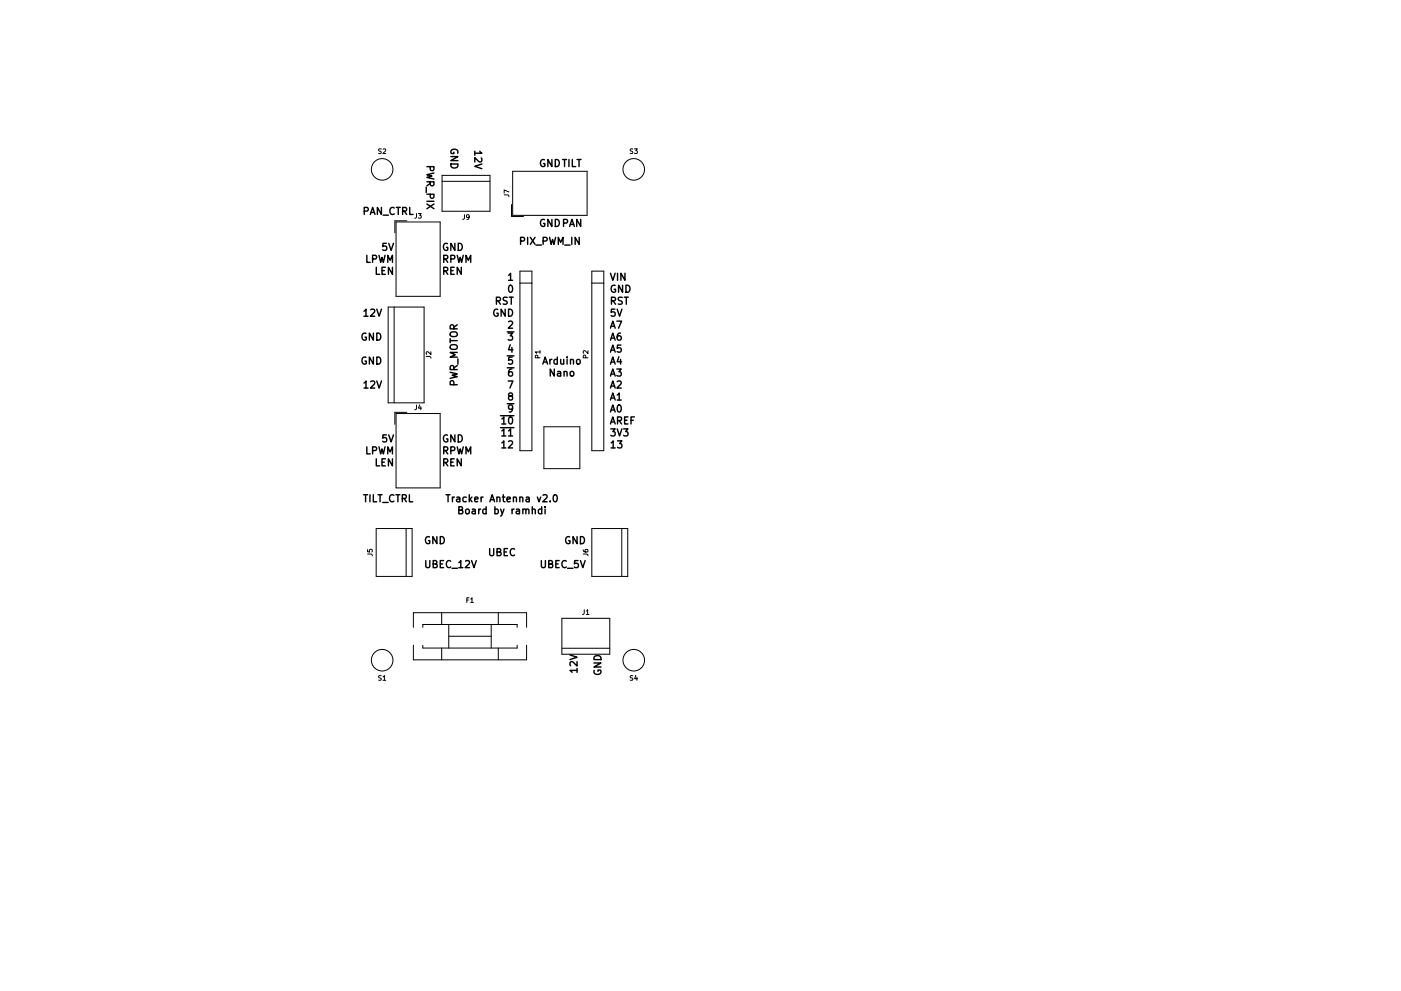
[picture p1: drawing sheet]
<svg xmlns="http://www.w3.org/2000/svg" width="297mm" height="210mm" viewBox="0 0 297 210" stroke-linecap="round" stroke-linejoin="round" font-family="sans-serif">
<g fill="none" stroke="#000" stroke-width=".3">
<path d="M90.4 39.7v1.2M90.5 35.4h1.5l-.1 .7-.4 .1-.2-.1-.1-.7M90.5 38.6h1.5l-.1 .8h-.4l-.2-.1-.1-.7M91.2 38.9l-.7 .5M92 36.7l-1.5 .4 1.1 .3-1.1 .2 1.5 .4M95.6 33.2h1.5l-1.5 .9h1.5M95.6 34.8h1.5a.76 .76 0 0 1-.8 .9 .76 .76 0 0 1-.7-.9zM96.2 32.3v.3h-.5a.71 .71 0 0 1 .6-1 .71 .71 0 0 1 .8 .8l-.1 .1M100.7 32.1v.8M101.7 32.1l.5 .4h-1.5M102 33.5l.2 .6-.5 .3-1-1v1M102.2 34.8l-1.5 .5 1.5 .5"/>
<path d="M115.4 33.9a.7 .7 0 0 0-.8 .7 .7 .7 0 0 0 .8 .7l.1-.6h-.3M117 33.8v1.5l-.8-1.5v1.5M117.7 33.8a.76 .76 0 0 1 .9 .8 .76 .76 0 0 1-.9 .7zM119.3 33.8h.8M119.7 33.8v1.5M120.6 33.8v1.5M121.3 33.8v1.5h.8M122.3 33.8h.9M122.8 33.8v1.5M77.2 44.8l.7-.1 .2-.2-.1-.4-.8-.1v1.5M77.8 54.2v1.5h.7M78.5 45.5l.5-1.5 .5 1.5"/>
<path d="M78.7 45.1h.7M79 54.9h.7l.2-.2-.1-.4-.8-.1v1.5M79.8 56.7v1.5h.7M80.4 54.2l.3 1.5 .3-1.1 .3 1.1 .3-1.5M80.9 44v1.5l-.9-1.5v1.5M81 57.4h.5M81.2 45.6h1.2M81.7 56.7h-.7v1.5h.7M81.9 51.6h-.7l-.1 .7 .3-.1 .5 .1 .1 .2-.1 .5-.2 .1-.6-.1M82.2 55.7v-1.5l.5 1 .5-1v1.5M82.4 51.6l.5 1.5 .5-1.5M83.2 56.7v1.5l-.8-1.5v1.5"/>
<path d="M83.6 44.1a.71 .71 0 0 0-1 .5 .71 .71 0 0 0 .7 .9l.3-.1M84 44h.9M84.4 44v1.5M85.4 44.8l.7-.1 .1-.2v-.4l-.8-.1v1.5M85.7 44.8l.5 .7M86.9 44v1.5h.7M90.5 41.2h1.5l-.1 .8-.4 .1-.2-.2-.1-.7M90.5 42.7h1.5M90.5 43.3l1.5 1M92 43.3l-1.5 1M94.1 57.5l.7-.1 .1-.2v-.4l-.8-.1v1.5M94.1 54.9h.7l.1-.2v-.4l-.8-.1v1.5"/>
<path d="M94.4 57.5l.5 .7M94.4 54.9l.5 .8M94.9 51.7a.7 .7 0 0 0-.9 .7 .7 .7 0 0 0 .9 .7v-.6h-.2M95.6 54.9h.7l.1-.2v-.4l-.8-.1v1.5M95.6 57.4h.5M96.3 56.7h-.7v1.5h.7M96.4 51.6v1.5l-.8-1.5v1.5M96.9 54.2l.4 1.5 .3-1.1 .3 1.1 .3-1.5M97.2 51.6a.76 .76 0 0 1 .8 .8 .76 .76 0 0 1-.8 .7zM97.8 56.7v1.5l-.9-1.5v1.5M98.8 55.7v-1.5l.5 1 .5-1v1.5M107.8 58.4l.5-.4v1.5"/>
<path d="M107.8 59.5h.9M110.4 51.1h.7l.1-.2v-.4l-.8-.1v1.5M111.9 50.4v1.5M112.4 50.4l1 1.5M113.4 50.4l-1 1.5M113.7 52h1.1M115.2 51.1h.7l.1-.2-.1-.4-.7-.1v1.5M115.4 46.6a.7 .7 0 0 0-.8 .7 .7 .7 0 0 0 .8 .7l.1-.6h-.3M116.5 50.4l.4 1.5 .3-1.1 .2 1.1 .4-1.5M117 46.5v1.5l-.8-1.5v1.5M117.7 46.5a.76 .76 0 0 1 .9 .8 .76 .76 0 0 1-.9 .7zM118.4 51.9v-1.5l.5 1 .5-1v1.5"/>
<path d="M119.5 47.3h.7l.1-.3v-.3l-.8-.2v1.5M119.7 52h1.2M120.8 48l.5-1.5 .5 1.5M120.9 47.6h.7M121.2 50.4v1.5M122.8 50.4v1.5l-.9-1.5v1.5M123.1 46.5v1.5l-.8-1.5v1.5M129.4 58l.5 1.5 .5-1.5M130.9 58v1.5M132.5 58v1.5l-.9-1.5v1.5M77.2 66l.4-.4v1.5M77.2 67.1h.8"/>
<path d="M77.6 75.8a.7 .7 0 0 0-.9 .7 .7 .7 0 0 0 .9 .7l.1-.6h-.3M77.6 70.7a.7 .7 0 0 0-.9 .7 .7 .7 0 0 0 .9 .7l.1-.6h-.3M78.6 65.7l.6-.1 .3 .4-1 1.1h1M79.2 75.8v1.5l-.9-1.5v1.5M79.2 70.7v1.5l-.9-1.5v1.5M79.9 75.8a.76 .76 0 0 1 .8 .7 .76 .76 0 0 1-.8 .8zM79.9 70.7a.76 .76 0 0 1 .8 .7 .76 .76 0 0 1-.8 .8zM79.9 65.6l.5 1.5 .5-1.5M95.4 79l1.5 .3-1 .3 1 .3-1.5 .4M95.4 71.8v.9M95.4 72.3h1.5M95.5 73.3a.96 .96 0 0 1 1.4 .2 .5 .5 0 0 1-.5 .6h-.5a.5 .5 0 0 1-.4-.2 .5 .5 0 0 1 0-.6z"/>
<path d="M95.5 70.6a.96 .96 0 0 1 1.4 .2 .5 .5 0 0 1-.5 .6h-.5a.5 .5 0 0 1-.4-.2 .5 .5 0 0 1 0-.6zM96.2 78.4v-.7l-.3-.1h-.3l-.2 .8h1.5M96.2 69.8v-.7l-.3-.2-.3 .1-.2 .8h1.5M96.9 74.8h-1.5l1.1 .5-1.1 .5h1.5M96.9 77.6l-.7 .5M96.9 68.9l-.7 .5M97.1 76.1v1.2M105.3 63.8h.7l.1-.2-.1-.4-.7-.1v1.5M105.5 65.7a.7 .7 0 0 0-.8 .6 .7 .7 0 0 0 .8 .7l.1-.5h-.3M105.6 63.8l.5 .8M107.1 65.6v1.5l-.8-1.5v1.5M107.5 63.1h-.5l-.2 .1v.4l.6 .3 .1 .4-.2 .3-.6-.1"/>
<path d="M107.5 75.5h1.5M107.5 78h1.5M107.5 70.4h1.5M107.8 70.7h.9l-.5 .5 .4 .2v.6l-.2 .2-.6-.2M107.8 68.3l.6-.2 .3 .5-.9 1h.9M107.8 65.6a.76 .76 0 0 1 .9 .7 .76 .76 0 0 1-.9 .8zM108 63.1h.8M108 60.6l.2-.1a.8 .8 0 0 1 .5 .8 .8 .8 0 0 1-.5 .7 1 1 0 0 1-.2-1.4zM108.2 73.1l-.4 1.1h1M108.4 63.1v1.5M108.5 78.3l-.4 .1a1.01 1.01 0 0 0 0 1.4l.5-.1 .1-.5-.3-.3h-.4l-.2 .3M108.5 73.7v1"/>
<path d="M108.6 75.8h-.7l-.1 .7 .2-.2 .5 .1 .2 .2-.1 .5-.2 .2-.6-.2M115.1 77.2l.5-1.5 .5 1.5M115.2 76.8h.7M116.6 76.2v1M117 76.2l-.4 .3M117.5 78.3v1.5l-.8-1.5v1.5M118.2 76.3l-.5-.1-.3 .3 .2 .7h.6M118.2 75.7v1.5M118.2 78.9h.6l.1 .9M118.9 76.2v1h.4l.2-.1M118.9 79.2h-.5l-.2 .2 .2 .4 .5-.1M119.5 76.2v1"/>
<path d="M119.6 78.9l.2-.1 .4 .1v.9M119.6 78.8v1M120.2 75.7v.2M120.2 76.2v1M120.9 76.4l.3-.2 .3 .1 .1 .9M120.9 76.2v1M121 78.9l.4-.1 .3 .3v.4l-.3 .3-.4-.1-.1-.2zM122.3 76.4l.2-.2 .4 .2 .1 .6-.1 .2h-.4l-.2-.1zM129.4 69.6l.5-1.5 .5 1.5M129.4 72.2l.5-1.5 .5 1.5M129.4 74.7l.5-1.5 .5 1.5M129.4 77.3l.5-1.5 .5 1.5"/>
<path d="M129.4 79.8l.5-1.5 .5 1.5M129.6 76.8h.7M129.6 69.2h.7M129.6 71.7h.7M129.6 74.3h.7M129.6 79.4h.7M129.6 63.8h.8l.1-.2-.1-.4-.8-.1v1.5M130 63.8l.5 .8M130.4 65.6h-.8v.7l.2-.1h.5l.1 .3v.5l-.3 .1-.5-.1M130.4 60.6a.7 .7 0 0 0-.8 .7 .7 .7 0 0 0 .8 .6l.1-.5h-.3M130.8 68.1h1l-.7 1.5M130.8 78.3h.9l-.5 .6 .4 .1v.7l-.2 .1-.6-.1"/>
<path d="M130.9 65.6l.5 1.5 .5-1.5M131.2 75.7l-.3 1.1h.9M131.6 70.7h-.5a1.01 1.01 0 0 0 0 1.5l.5-.2 .1-.5-.3-.3-.4 .1-.1 .2M131.6 76.3v1M131.6 73.2h-.7v.7l.2-.1 .5 .1 .1 .2-.1 .5-.2 .1-.5-.1M131.9 63.1h-.5l-.3 .2 .1 .4 .7 .3v.4l-.3 .2-.5-.1M132 60.5v1.5l-.9-1.5v1.5M132.4 63.1h.8M132.7 60.5a.76 .76 0 0 1 .9 .8 .76 .76 0 0 1-.9 .7zM132.8 63.1v1.5M77.2 81.3l.4-.5v1.5M77.2 82.3h.8"/>
<path d="M77.8 94.8v1.5h.7M78.6 81l.6-.2 .3 .5-1 1h1M79 95.6l.7-.1 .2-.2-.1-.4-.8-.1v1.5M79.8 97.3v1.5h.7M79.9 80.8l.5 1.5 .5-1.5M80.4 94.8l.3 1.5 .3-1.1 .3 1.1 .3-1.5M81 98.1h.5M81.7 97.3h-.7v1.5h.7M81.9 92.3h-.7l-.1 .7 .3-.2 .5 .1 .1 .2-.1 .5-.2 .2-.6-.2M82.2 96.3v-1.5l.5 1.1 .5-1.1v1.5M82.4 92.3l.5 1.5 .5-1.5M83.2 97.3v1.5l-.8-1.5v1.5"/>
<path d="M94.1 98.1h.7l.1-.3v-.3l-.8-.2v1.5M94.1 95.6l.7-.1 .1-.2v-.4l-.8-.1v1.5M94.4 98.1l.5 .7M94.4 95.6l.5 .7M94.9 92.3a.7 .7 0 0 0-.9 .7 .7 .7 0 0 0 .9 .7v-.6h-.2M95.6 95.6l.7-.1 .1-.2v-.4l-.8-.1v1.5M95.6 98.1h.5M96.2 81.6v-.7l-.3-.1h-.3l-.2 .8h1.5M96.3 97.3h-.7v1.5h.7M96.4 92.3v1.5l-.8-1.5v1.5M96.9 94.8l.4 1.5 .3-1.1 .3 1.1 .3-1.5M97.2 92.3a.76 .76 0 0 1 .8 .7 .76 .76 0 0 1-.8 .8z"/>
<path d="M97.8 97.3v1.5l-.9-1.5v1.5M98.8 96.3v-1.5l.5 1.1 .5-1.1v1.5M106.1 90.7h2.9M106.1 88.2h2.9M106.4 94l.4-.5v1.5M106.4 91.4l.4-.4v1.5M106.4 88.9l.4-.4v1.5M106.4 95h.9M106.4 92.5h.9M106.4 90h.9M107.5 85.7h1.5M107.8 80.8h1l-.7 1.5"/>
<path d="M107.8 93.7l.6-.2 .3 .5-.9 1h.9M107.8 91.4l.5-.4v1.5M107.8 92.5h.9M108 88.5h.2a.8 .8 0 0 1 .5 .7 .8 .8 0 0 1-.5 .8 1 1 0 0 1-.2-1.5zM108.1 84l-.3-.3 .1-.2 .2-.1h.4l.1 .5-.6 .2-.2 .2v.3l.3 .3h.3l.3-.3-.1-.4-.2-.2M108.7 86.6l-.3 .2h-.4l-.2-.2v-.4l.3-.3 .4 .1 .2 .2a1 1 0 0 1-.4 1.2h-.3M129.4 82.3l.5-1.5 .5 1.5M129.4 84.9l.5-1.5 .5 1.5M129.4 87.4l.5-1.5 .5 1.5M129.4 90l.5-1.5 .5 1.5M129.5 91h.9l-.5 .6 .5 .1v.7l-.3 .1-.6-.1M129.6 94l.4-.5v1.5"/>
<path d="M129.6 81.9h.7M129.6 84.4h.7M129.6 87h.7M129.6 89.5h.7M129.6 95h.8M130.9 81l.5-.2 .3 .5-.9 1h.9M130.9 83.8l.4-.4v1.5M130.9 91l.5 1.5 .5-1.5M130.9 84.9h.8M130.9 89.2h.7l.2-.2-.1-.4-.8-.1v1.5M130.9 93.5h1l-.5 .6 .4 .1v.7l-.2 .1-.7-.1M131 86.1l.2-.2a.8 .8 0 0 1 .5 .8 .8 .8 0 0 1-.5 .7l-.2-.1-.1-.5z"/>
<path d="M131.3 89.2l.5 .8M132.2 91h.9l-.5 .6 .5 .1v.7l-.2 .1-.7-.1M132.4 89.2h.5M133.1 88.5h-.7v1.5h.7M133.8 89.2h.5M134.5 88.5h-.7v1.5M77.1 105h.8M77.5 105v1.5M78.4 105v1.5M79.2 105v1.5h.7M80.2 105h.8M80.6 105v1.5"/>
<path d="M81.2 106.6h1.1M83.5 105.1a.71 .71 0 0 0-1 .5 .71 .71 0 0 0 .7 .9l.3-.2M83.9 105h.9M84.4 105v1.5M85.3 105.7h.7l.2-.2-.1-.4-.8-.1v1.5M85.7 105.7l.5 .8M86.8 105v1.5h.7M90.3 118.9v1.2l.3 .3h.2l.3-.3v-1.2M91.1 113.9a.7 .7 0 0 0-.9 .7 .7 .7 0 0 0 .9 .7v-.6h-.3M91.8 119.6h.7l.1-.2v-.3l-.8-.2v1.5h.6l.2-.1 .1-.4-.4-.3M92.6 113.9v1.5l-.8-1.5v1.5M93.3 113.9a.76 .76 0 0 1 .9 .7 .76 .76 0 0 1-.9 .8z"/>
<path d="M93.3 119.6h.5M94.1 118.9h-.8v1.5h.8M94.6 105h.8M95 105v1.5M95.6 119.1a.71 .71 0 0 0-1 .5 .71 .71 0 0 0 .7 .8l.3-.1M95.9 105.5v1M96.4 105.5l-.5 .2M96.9 105.5h.5l.1 1M97.3 119.4l.4-.5v1.5M97.3 108.2h.6l.2-.3-.1-.2-.7-.2v1.5h.6l.2-.1v-.4l-.3-.3M97.5 105.8l-.5 .1-.2 .2 .2 .4 .5-.1M98.7 119.1l.6-.2 .3 .5-1 1h1"/>
<path d="M98.9 105.5h-.5l-.3 .2 .2 .7h.6M98.9 108.1l.3-.1 .3 .3v.4l-.3 .3-.3-.1-.2-.2zM99.5 105v1.5M99.6 105.9l.5 .6M100 118.9l.5 1.5 .5-1.5M100.1 105.5l-.6 .5M100.1 108.1h.6l.1 .9M100.6 106l.8-.2-.1-.3h-.4l-.3 .2 .1 .7h.6M100.8 108.4h-.5l-.2 .3 .2 .3 .5-.1M101.5 108v1M101.9 108l-.4 .3M102 105.5v1"/>
<path d="M102.4 105.5l-.4 .2M103.1 108.1l-.5-.1-.2 .3 .1 .6h.6M103.1 107.5v1.5M103.8 116.4v1.2l.3 .3h.3l.3-.3v-1.2M103.9 106.5l.5-1.5 .5 1.5M104 106h.7M104.9 108.1l.5-.1 .2 .3-.1 .6h-.6M104.9 107.5v1.5M105.4 105.6l.2-.1h.3l.1 1M105.4 105.5v1M105.4 117.1l.6-.1 .2-.2-.1-.3-.7-.1v1.5h.6l.2-.1v-.4l-.3-.3M106.1 108l.4 1"/>
<path d="M106.5 105.5h.6M106.7 105v1.2l.4 .3M106.9 108l-.5 1.4-.3 .1M106.9 117.1h.5M107.5 106l.7-.2-.1-.3h-.4l-.2 .2 .1 .7h.5M107.6 116.4h-.7v1.5h.7M108.6 108v1M108.9 105.6l.2-.1h.3l.1 1M108.9 105.5v1M109 108l-.4 .3M109.1 116.5a.71 .71 0 0 0-1 .5 .71 .71 0 0 0 .7 .9l.3-.1M109.5 108.1h.6v.9"/>
<path d="M110.1 108.4h-.5l-.2 .3 .2 .3 .5-.1M110.2 105.6l.2-.1h.4l.1 1M110.2 105.5v1M110.9 108.2l.2-.2 .3 .1 .1 .9M110.9 108v1M111.5 108.2l.2-.2 .4 .1v.9M111.6 105.5h.5l.1 1M112.2 105.8l-.5 .1-.2 .2 .2 .4 .5-.1M112.9 108.2l.2-.2 .3 .1 .1 .9M112.9 107.5v1.5M113.9 105.5l.4 1 .3-1M114.8 118.9v1.2l.3 .3h.2l.3-.3v-1.2"/>
<path d="M114.9 108.1l-.5-.1-.3 .3 .2 .6h.6M114.9 107.5v1.5M115.1 105.1l.6-.1 .3 .4-.9 1.1h.9M115.6 107.5v.2M115.6 108v1M116.3 119.6h.7l.1-.2v-.3l-.8-.2v1.5h.6l.2-.1 .1-.4-.4-.3M116.6 106.3v.2M117.4 105.1l.2-.1a.8 .8 0 0 1 .6 .7 .8 .8 0 0 1-.6 .8l-.2-.2-.1-.4zM117.8 119.6h.5M118.6 118.9h-.8v1.5h.8M120.1 119.1a.71 .71 0 0 0-1 .5 .71 .71 0 0 0 .7 .8l.3-.1M120.8 113.9a.7 .7 0 0 0-.9 .7 .7 .7 0 0 0 .9 .7v-.6h-.2"/>
<path d="M122.3 113.9v1.5l-.8-1.5v1.5M122.6 118.9h-.8v.7l.2-.1 .5 .1 .1 .2v.5l-.3 .1-.5-.1M123.1 113.9a.76 .76 0 0 1 .8 .7 .76 .76 0 0 1-.8 .8zM123.1 118.9l.5 1.5 .5-1.5M95.8 120.6h1.2M97.3 120.4h.8M120.3 120.6h1.2M120.8 138.9l1.5 .5-1.5 .5M126 139.4a.8 .8 0 0 1 .9-.3 .8 .8 0 0 1 .5 .8h-1.5zM122.3 142.2h-1.5l.5 .5M122.3 140.4v.9l-1-.9-.5 .3 .2 .5M122.3 141.8v.9"/>
<path d="M125.9 140.7h1.5l-1.5 .8h1.5M126 142.2a.7 .7 0 0 0 .7 .9 .7 .7 0 0 0 .7-.9h-.6v.2"/>
</g>
<g fill="none" stroke="#000" stroke-width=".21">
<path d="M80.8 31.6l-.5 .1a.42 .42 0 0 0 .5 .5l-.1 .3h-.4M81.2 31.7l.4-.1 .2 .3-.6 .7h.6M93.7 38.5h10.2M93.7 37.2h10.2v7.6h-10.2zM108.7 36.3h15.8v9.4h-15.8zM134.2 31.6l-.5 .1a.42 .42 0 0 0 .4 .5v.3h-.5M134.5 31.6h.6l-.3 .4 .3 .1v.4h-.6M84 47.1h9.3v15.8h-9.3zM86.3 46.8h-2.6v2.6M88.3 45.3v.9l-.4 .1M88.7 45.3h.6l-.3 .4 .3 .1v.4h-.6M98.5 45.5l-.1 .9-.3 .1"/>
<path d="M99.5 46l-.2 .2-.3-.1-.1-.5 .4-.1 .2 .2-.1 .6-.4 .2M106.9 41.3l.9 .1 .1 .3M107.9 40.7l-1-.4v.7M108.4 43.4v2.5h2.6M110.2 57.5h2.6v38.1h-2.6zM125.5 57.5h2.5v38.1h-2.5zM82.3 65.1h7.6v20.4h-7.6zM83.6 65.1v20.4M90.4 75.6l.8 .1 .2 .3M91.4 74.6v.6l-.8-.6-.2 .2 .1 .4M110.2 60.1h2.6M114 75.9v-.5h-.4l-.1 .5h1"/>
<path d="M114.5 74.7h-1l.3 .3M114.5 74.4v.6M124.2 75.9l-.1-.5h-.3l-.1 .5h1M124.7 74.4v.6l-.8-.6-.2 .2 .1 .4M125.5 60.1h2.5M84 87.7h9.3v15.8h-9.3zM86.3 87.5h-2.6v2.5M88.3 85.9v.9l-.4 .1M89 85.9l-.3 .7h.7M89.2 86.3v.6M115.3 90.5h7.6v8.9h-7.6zM77.9 117.5l.9 .1 .1 .3"/>
<path d="M77.9 116.6v.5h.5v-.5h.4v.5M79.8 112.1h7.6v10.2h-7.6zM86.1 112.1v10.2M123.7 117.5l.8 .1 .2 .3M123.7 116.6l.2 .5h.6l.2-.2-.1-.3h-.5l-.1 .3 .2 .2M125.5 112.1h7.6v10.2h-7.6zM131.8 112.1v10.2M87.6 133.1v-3.1h24v3.1M87.6 136.9v3.1h24v-3.1M89.6 133.1v-.6h20v.6M89.6 136.9v.6h20v-.6M93.6 130v2.5"/>
<path d="M93.6 137.5v2.5M95.1 135h9M95.1 132.5v5M99 127.3h.3M99.5 126.8h-.5v1M99.8 127.1l.3-.3v1M99.8 127.8h.6M104.1 132.5v5M105.6 130v2.5M105.6 137.5v2.5M119.1 137.5h10.2M119.1 131.2h10.2v7.6h-10.2z"/>
<path d="M123.9 129.4l-.1 .8-.3 .2M124.3 129.7l.3-.3v1M124.3 130.4h.6M80.8 143.4h-.5a.42 .42 0 0 0 .5 .6l-.1 .3h-.4M81.2 143.6l.3-.3v1M81.2 144.3h.6M134.2 143.4h-.5a.42 .42 0 0 0 .4 .6v.3h-.5M134.8 143.3l-.2 .7h.6M135 143.7v.6"/>
<circle cx="81" cy="35.9" r="2.29"/>
<circle cx="134.4" cy="35.9" r="2.29"/>
<circle cx="81" cy="140.1" r="2.29"/>
<circle cx="134.4" cy="140.1" r="2.29"/>
</g>
</svg>
